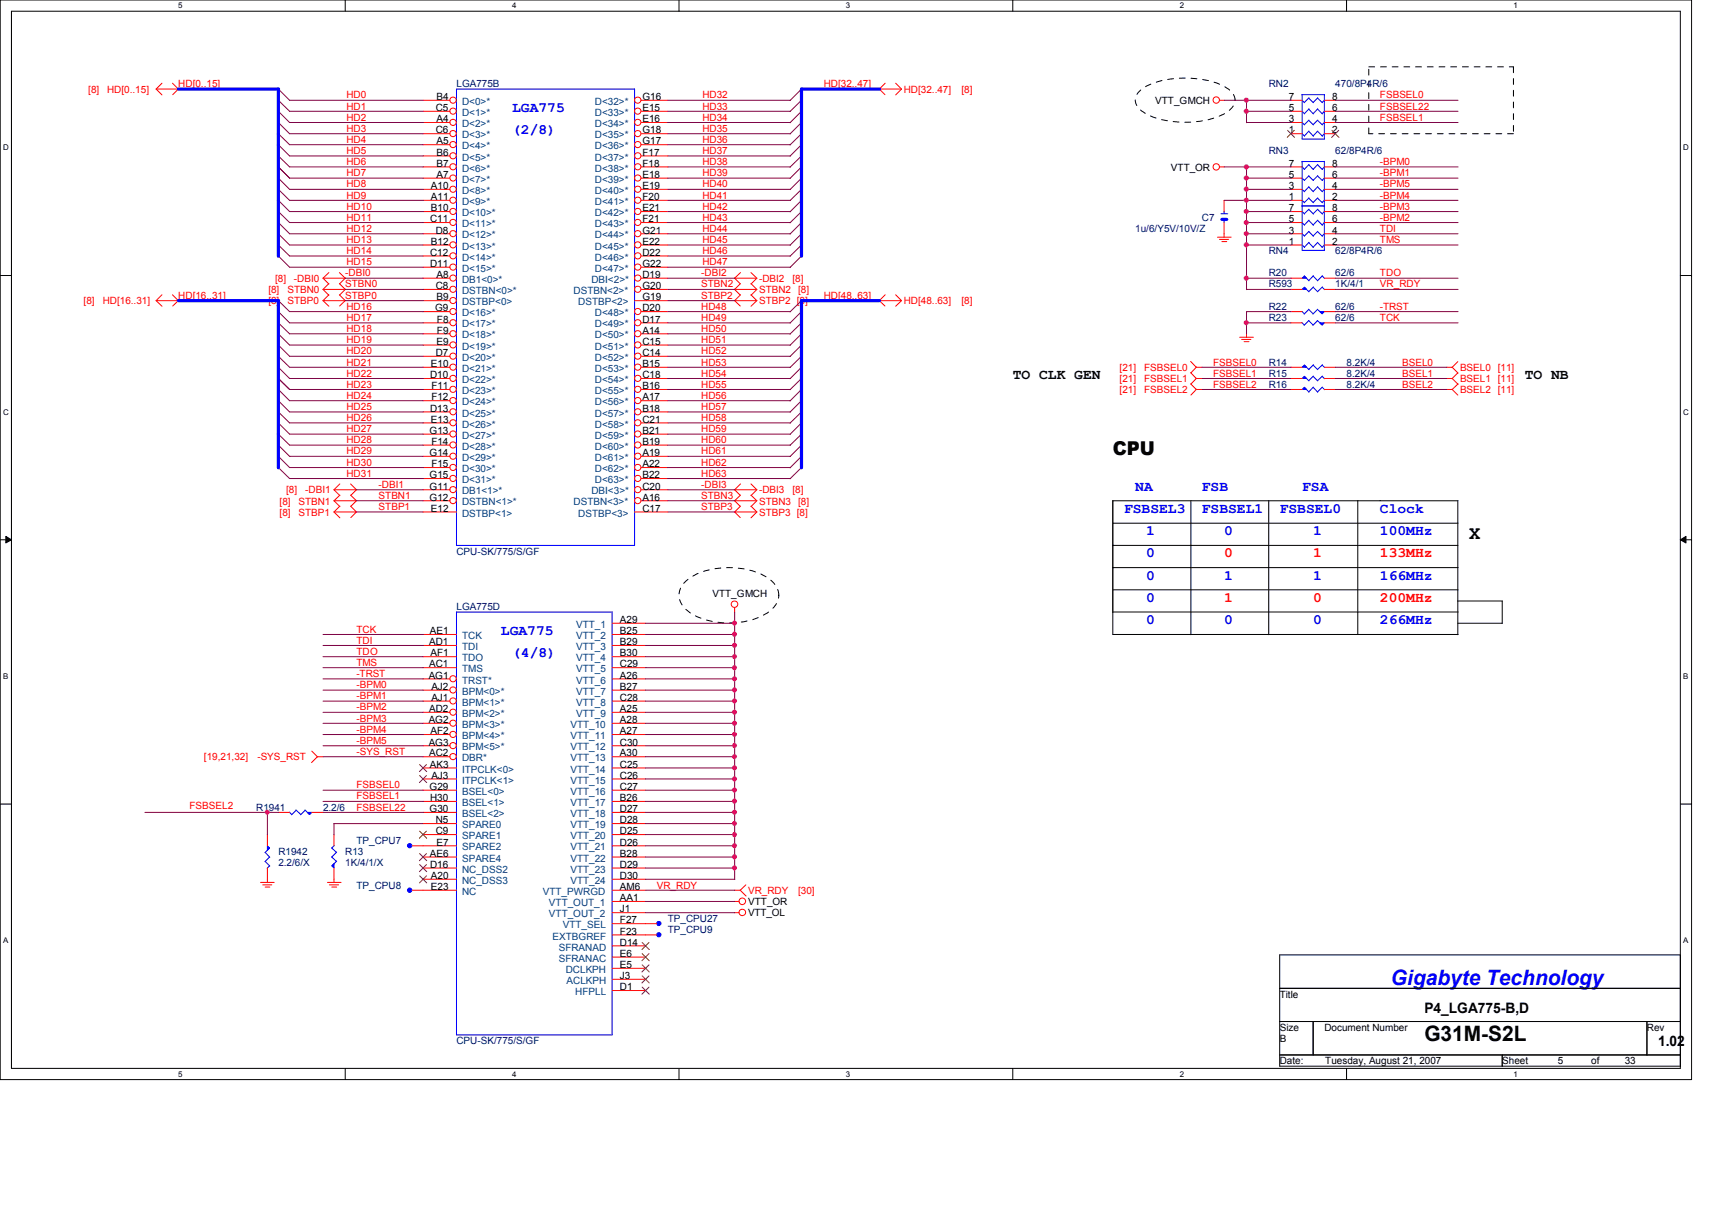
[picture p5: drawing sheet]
<svg xmlns="http://www.w3.org/2000/svg" width="297mm" height="210mm" viewBox="0 0 297 210" stroke-linecap="round" stroke-linejoin="round" font-family="sans-serif">
<defs><g id="words">
<text font-size="3.7" fill="#00f" x="241.3" y="170.9">Gigabyte Technology</text>
<text font-size="3.7" x="247.1" y="180.6">G31M-S2L</text>
<g font-size="3.3">
<text x="193.1" y="79">CPU</text>
<text x="254.9" y="93.5">X</text>
</g>
<g font-size="2.5" fill="#00f">
<text x="88.9" y="23.3">(2/8)</text>
<text x="88.9" y="19.5">LGA775</text>
<text x="195" y="88.9">FSBSEL3</text>
<text x="197" y="85.1">NA</text>
<text x="208.5" y="88.9">FSBSEL1</text>
<text x="208.5" y="85.1">FSB</text>
<text x="222" y="88.9">FSBSEL0</text>
<text x="225.9" y="85.1">FSA</text>
<text x="239.4" y="88.9">Clock</text>
<text x="198.9" y="92.8">1</text>
<text x="212.4" y="92.8">0</text>
<text x="227.8" y="92.8">1</text>
<text x="239.4" y="92.8">100MHz</text>
<text x="198.9" y="96.7">0</text>
<text x="198.9" y="100.5">0</text>
<text x="212.4" y="100.5">1</text>
<text x="227.8" y="100.5">1</text>
<text x="239.4" y="100.5">166MHz</text>
<text x="198.9" y="104.4">0</text>
<text x="86.9" y="110.2">LGA775</text>
<text x="198.9" y="108.2">0</text>
<text x="212.4" y="108.2">0</text>
<text x="227.8" y="108.2">0</text>
<text x="239.4" y="108.2">266MHz</text>
<text x="88.9" y="114">(4/8)</text>
</g>
<g font-size="2.5">
<text x="175.7" y="65.8">TO CLK GEN</text>
<text x="264.5" y="65.8">TO NB</text>
<text x="247.1" y="175.7">P4_LGA775-B,D</text>
<text x="287.7" y="181.5">1.02</text>
</g>
<g font-size="2.5" fill="#f00">
<text x="212.4" y="96.7">0</text>
<text x="227.8" y="96.7">1</text>
<text x="239.4" y="96.7">133MHz</text>
<text x="212.4" y="104.4">1</text>
<text x="227.8" y="104.4">0</text>
<text x="239.4" y="104.4">200MHz</text>
</g>
<g font-size="1.7" fill="#f00">
<text x="15.3" y="16.1">[8]</text>
<text x="18.6" y="16.1">HD[0..15]</text>
<text x="30.9" y="15.2">HD[0..15]</text>
<text x="60.1" y="17.1">HD0</text>
<text x="121.9" y="17.1">HD32</text>
<text x="142.9" y="15.2">HD[32..47]</text>
<text x="156.8" y="16.1">HD[32..47]</text>
<text x="166.8" y="16.1">[8]</text>
<text x="239.4" y="17.1">FSBSEL0</text>
<text x="60.1" y="19">HD1</text>
<text x="60.1" y="20.9">HD2</text>
<text x="60.1" y="22.9">HD3</text>
<text x="121.9" y="20.9">HD34</text>
<text x="121.9" y="22.9">HD35</text>
<text x="121.9" y="19">HD33</text>
<text x="239.4" y="19">FSBSEL22</text>
<text x="239.4" y="20.9">FSBSEL1</text>
<text x="60.1" y="26.7">HD5</text>
<text x="60.1" y="28.7">HD6</text>
<text x="60.1" y="24.8">HD4</text>
<text x="121.9" y="24.8">HD36</text>
<text x="121.9" y="26.7">HD37</text>
<text x="121.9" y="28.7">HD38</text>
<text x="239.4" y="28.7">-BPM0</text>
<text x="60.1" y="30.6">HD7</text>
<text x="60.1" y="34.5">HD9</text>
<text x="60.1" y="32.5">HD8</text>
<text x="121.9" y="32.5">HD40</text>
<text x="121.9" y="34.5">HD41</text>
<text x="121.9" y="30.6">HD39</text>
<text x="239.4" y="30.6">-BPM1</text>
<text x="239.4" y="32.5">-BPM5</text>
<text x="239.4" y="34.5">-BPM4</text>
<text x="60.1" y="38.3">HD11</text>
<text x="60.1" y="40.2">HD12</text>
<text x="60.1" y="36.4">HD10</text>
<text x="121.9" y="36.4">HD42</text>
<text x="121.9" y="40.2">HD44</text>
<text x="121.9" y="38.3">HD43</text>
<text x="239.4" y="40.2">TDI</text>
<text x="239.4" y="38.3">-BPM2</text>
<text x="239.4" y="36.4">-BPM3</text>
<text x="59.9" y="48">-DBI0</text>
<text x="60.1" y="46">HD15</text>
<text x="60.1" y="44.1">HD14</text>
<text x="60.1" y="42.2">HD13</text>
<text x="121.7" y="48">-DBI2</text>
<text x="121.9" y="46">HD47</text>
<text x="121.9" y="42.2">HD45</text>
<text x="121.9" y="44.1">HD46</text>
<text x="239.4" y="42.2">TMS</text>
<text x="239.4" y="48">TDO</text>
<text x="14.5" y="52.8">[8]</text>
<text x="17.8" y="52.8">HD[16..31]</text>
<text x="30.9" y="51.8">HD[16..31]</text>
<text x="46.6" y="50.8">[8]</text>
<text x="46.6" y="52.8">[8]</text>
<text x="47.7" y="48.9">[8]</text>
<text x="49.9" y="50.8">STBN0</text>
<text x="49.9" y="52.8">STBP0</text>
<text x="51" y="48.9">-DBI0</text>
<text x="59.9" y="51.8">STBP0</text>
<text x="59.9" y="49.9">STBN0</text>
<text x="60.1" y="53.8">HD16</text>
<text x="121.7" y="53.8">HD48</text>
<text x="121.7" y="51.8">STBP2</text>
<text x="121.7" y="49.9">STBN2</text>
<text x="131.7" y="48.9">-DBI2</text>
<text x="131.7" y="50.8">STBN2 [8]</text>
<text x="131.7" y="52.8">STBP2 [8]</text>
<text x="137.5" y="48.9">[8]</text>
<text x="142.9" y="51.8">HD[48..63]</text>
<text x="156.8" y="52.8">HD[48..63]</text>
<text x="166.8" y="52.8">[8]</text>
<text x="239.4" y="53.8">-TRST</text>
<text x="239.4" y="49.9">VR_RDY</text>
<text x="60.1" y="55.7">HD17</text>
<text x="60.1" y="59.5">HD19</text>
<text x="60.1" y="57.6">HD18</text>
<text x="121.7" y="55.7">HD49</text>
<text x="121.7" y="59.5">HD51</text>
<text x="121.7" y="57.6">HD50</text>
<text x="239.4" y="55.7">TCK</text>
<text x="60.1" y="63.4">HD21</text>
<text x="60.1" y="65.3">HD22</text>
<text x="60.1" y="61.5">HD20</text>
<text x="121.7" y="61.5">HD52</text>
<text x="121.7" y="63.4">HD53</text>
<text x="121.7" y="65.3">HD54</text>
<text x="194.3" y="64.3">[21]</text>
<text x="198.5" y="64.3">FSBSEL0</text>
<text x="210.5" y="65.3">FSBSEL1</text>
<text x="210.5" y="63.4">FSBSEL0</text>
<text x="243.3" y="63.4">BSEL0</text>
<text x="243.3" y="65.3">BSEL1</text>
<text x="253.3" y="64.3">BSEL0 [11]</text>
<text x="60.1" y="69.2">HD24</text>
<text x="60.1" y="67.3">HD23</text>
<text x="60.1" y="71.1">HD25</text>
<text x="121.7" y="71.1">HD57</text>
<text x="121.7" y="69.2">HD56</text>
<text x="121.7" y="67.3">HD55</text>
<text x="194.3" y="66.3">[21]</text>
<text x="194.3" y="68.2">[21]</text>
<text x="198.5" y="66.3">FSBSEL1</text>
<text x="198.5" y="68.2">FSBSEL2</text>
<text x="210.5" y="67.3">FSBSEL2</text>
<text x="243.3" y="67.3">BSEL2</text>
<text x="253.3" y="66.3">BSEL1 [11]</text>
<text x="253.3" y="68.2">BSEL2 [11]</text>
<text x="60.1" y="73.1">HD26</text>
<text x="60.1" y="76.9">HD28</text>
<text x="60.1" y="75">HD27</text>
<text x="121.7" y="75">HD59</text>
<text x="121.7" y="73.1">HD58</text>
<text x="121.7" y="76.9">HD60</text>
<text x="60.1" y="82.7">HD31</text>
<text x="60.1" y="78.8">HD29</text>
<text x="60.1" y="80.8">HD30</text>
<text x="121.7" y="78.8">HD61</text>
<text x="121.7" y="80.8">HD62</text>
<text x="121.7" y="82.7">HD63</text>
<text x="48.5" y="87.5">[8]</text>
<text x="48.5" y="89.4">[8]</text>
<text x="49.7" y="85.6">[8]</text>
<text x="51.8" y="87.5">STBN1</text>
<text x="51.8" y="89.4">STBP1</text>
<text x="53" y="85.6">-DBI1</text>
<text x="65.7" y="86.6">STBN1</text>
<text x="65.7" y="84.6">-DBI1</text>
<text x="65.7" y="88.5">STBP1</text>
<text x="121.7" y="84.6">-DBI3</text>
<text x="121.7" y="88.5">STBP3</text>
<text x="121.7" y="86.6">STBN3</text>
<text x="131.7" y="89.4">STBP3 [8]</text>
<text x="131.7" y="87.5">STBN3 [8]</text>
<text x="131.7" y="85.6">-DBI3</text>
<text x="137.5" y="85.6">[8]</text>
<text x="61.8" y="109.7">TCK</text>
<text x="61.8" y="111.7">TDI</text>
<text x="61.8" y="113.6">TDO</text>
<text x="61.8" y="119.4">-BPM0</text>
<text x="61.8" y="117.4">-TRST</text>
<text x="61.8" y="115.5">TMS</text>
<text x="61.8" y="123.2">-BPM2</text>
<text x="61.8" y="125.2">-BPM3</text>
<text x="61.8" y="121.3">-BPM1</text>
<text x="35.4" y="131.9">[19,21,32]</text>
<text x="44.7" y="131.9">-SYS_RST</text>
<text x="61.8" y="129">-BPM5</text>
<text x="61.8" y="131">-SYS_RST</text>
<text x="61.8" y="127.1">-BPM4</text>
<text x="61.8" y="136.7">FSBSEL0</text>
<text x="32.9" y="140.4">FSBSEL2</text>
<text x="61.8" y="138.7">FSBSEL1</text>
<text x="61.8" y="140.6">FSBSEL22</text>
<text x="114" y="154.1">VR_RDY</text>
<text x="129.8" y="155.1">VR_RDY</text>
<text x="138.5" y="155.1">[30]</text>
</g>
<g font-size="1.7">
<text x="75.7" y="17.4">B4</text>
<text x="111.5" y="17.4">G16</text>
<text x="223.6" y="17.4">7</text>
<text x="231.1" y="17.4">8</text>
<text x="75.6" y="19.3">C5</text>
<text x="75.6" y="23.2">C6</text>
<text x="75.7" y="21.2">A4</text>
<text x="111.5" y="19.3">E15</text>
<text x="111.5" y="21.2">E16</text>
<text x="111.5" y="23.2">G18</text>
<text x="200.4" y="18">VTT_GMCH</text>
<text x="223.6" y="23.2">1</text>
<text x="223.6" y="21.2">3</text>
<text x="223.6" y="19.3">5</text>
<text x="231.1" y="23.2">2</text>
<text x="231.1" y="21.2">4</text>
<text x="231.1" y="19.3">6</text>
<text x="75.7" y="25.1">A5</text>
<text x="75.7" y="27">B6</text>
<text x="75.7" y="28.9">B7</text>
<text x="111.5" y="25.1">G17</text>
<text x="111.5" y="27">F17</text>
<text x="111.5" y="28.9">F18</text>
<text x="203.2" y="29.6">VTT_OR</text>
<text x="223.6" y="28.9">7</text>
<text x="231.1" y="28.9">8</text>
<text x="74.8" y="32.8">A10</text>
<text x="74.8" y="34.7">A11</text>
<text x="75.7" y="30.9">A7</text>
<text x="111.5" y="30.9">E18</text>
<text x="111.5" y="32.8">E19</text>
<text x="111.5" y="34.7">F20</text>
<text x="223.6" y="34.7">1</text>
<text x="223.6" y="32.8">3</text>
<text x="223.6" y="30.9">5</text>
<text x="231.1" y="34.7">2</text>
<text x="231.1" y="32.8">4</text>
<text x="231.1" y="30.9">6</text>
<text x="74.6" y="38.6">C11</text>
<text x="74.8" y="36.7">B10</text>
<text x="75.6" y="40.5">D8</text>
<text x="111.5" y="36.7">E21</text>
<text x="111.5" y="38.6">F21</text>
<text x="111.5" y="40.5">G21</text>
<text x="223.6" y="40.5">3</text>
<text x="223.6" y="38.6">5</text>
<text x="223.6" y="36.7">7</text>
<text x="231.1" y="40.5">4</text>
<text x="231.1" y="38.6">6</text>
<text x="231.1" y="36.7">8</text>
<text x="74.6" y="44.4">C12</text>
<text x="74.6" y="46.3">D11</text>
<text x="74.8" y="42.5">B12</text>
<text x="111.5" y="42.5">E22</text>
<text x="111.5" y="44.4">D22</text>
<text x="111.5" y="46.3">G22</text>
<text x="223.6" y="42.5">1</text>
<text x="231.1" y="42.5">2</text>
<text x="75.6" y="50.2">C8</text>
<text x="75.7" y="48.2">A8</text>
<text x="75.7" y="52.1">B9</text>
<text x="111.5" y="48.2">D19</text>
<text x="111.5" y="50.2">G20</text>
<text x="111.5" y="52.1">G19</text>
<text x="75.5" y="54">G9</text>
<text x="75.7" y="59.8">E9</text>
<text x="75.8" y="56">F8</text>
<text x="75.8" y="57.9">F9</text>
<text x="111.5" y="54">D20</text>
<text x="111.5" y="56">D17</text>
<text x="111.5" y="57.9">A14</text>
<text x="111.5" y="59.8">C15</text>
<text x="74.6" y="65.6">D10</text>
<text x="74.8" y="63.7">E10</text>
<text x="75.6" y="61.8">D7</text>
<text x="111.5" y="61.8">C14</text>
<text x="111.5" y="63.7">B15</text>
<text x="111.5" y="65.6">C18</text>
<text x="74.6" y="71.4">D13</text>
<text x="74.8" y="67.5">F11</text>
<text x="74.8" y="69.5">F12</text>
<text x="111.5" y="67.5">B16</text>
<text x="111.5" y="69.5">A17</text>
<text x="111.5" y="71.4">B18</text>
<text x="74.5" y="75.3">G13</text>
<text x="74.8" y="73.3">E13</text>
<text x="74.8" y="77.2">F14</text>
<text x="111.5" y="73.3">C21</text>
<text x="111.5" y="75.3">B21</text>
<text x="111.5" y="77.2">B19</text>
<text x="74.5" y="79.1">G14</text>
<text x="74.5" y="83">G15</text>
<text x="74.8" y="81.1">F15</text>
<text x="111.5" y="79.1">A19</text>
<text x="111.5" y="81.1">A22</text>
<text x="111.5" y="83">B22</text>
<text x="74.5" y="84.9">G11</text>
<text x="74.5" y="86.8">G12</text>
<text x="74.8" y="88.8">E12</text>
<text x="111.5" y="84.9">C20</text>
<text x="111.5" y="86.8">A16</text>
<text x="111.5" y="88.8">C17</text>
<text x="123.6" y="103.5">VTT_GMCH</text>
<text x="74.5" y="111.9">AD1</text>
<text x="74.6" y="110">AE1</text>
<text x="74.7" y="113.9">AF1</text>
<text x="107.6" y="108.1">A29</text>
<text x="107.6" y="110">B25</text>
<text x="107.6" y="111.9">B29</text>
<text x="107.6" y="113.9">B30</text>
<text x="74.4" y="117.7">AG1</text>
<text x="74.5" y="115.8">AC1</text>
<text x="74.8" y="119.7">AJ2</text>
<text x="107.6" y="115.8">C29</text>
<text x="107.6" y="117.7">A26</text>
<text x="107.6" y="119.7">B27</text>
<text x="74.4" y="125.4">AG2</text>
<text x="74.5" y="123.5">AD2</text>
<text x="74.8" y="121.6">AJ1</text>
<text x="107.6" y="121.6">C28</text>
<text x="107.6" y="123.5">A25</text>
<text x="107.6" y="125.4">A28</text>
<text x="74.4" y="129.3">AG3</text>
<text x="74.5" y="131.2">AC2</text>
<text x="74.7" y="127.4">AF2</text>
<text x="107.6" y="127.4">A27</text>
<text x="107.6" y="129.3">C30</text>
<text x="107.6" y="131.2">A30</text>
<text x="74.5" y="137">G29</text>
<text x="74.6" y="133.2">AK3</text>
<text x="74.8" y="135.1">AJ3</text>
<text x="107.6" y="133.2">C25</text>
<text x="107.6" y="135.1">C26</text>
<text x="107.6" y="137">C27</text>
<text x="74.5" y="140.9">G30</text>
<text x="74.6" y="139">H30</text>
<text x="75.6" y="142.8">N5</text>
<text x="107.6" y="139">B26</text>
<text x="107.6" y="140.9">D27</text>
<text x="107.6" y="142.8">D28</text>
<text x="74.6" y="148.6">AE6</text>
<text x="75.6" y="144.7">C9</text>
<text x="75.7" y="146.7">E7</text>
<text x="107.6" y="144.7">D25</text>
<text x="107.6" y="146.7">D26</text>
<text x="107.6" y="148.6">B28</text>
<text x="74.6" y="150.5">D16</text>
<text x="74.8" y="152.5">A20</text>
<text x="74.8" y="154.4">E23</text>
<text x="107.6" y="150.5">D29</text>
<text x="107.6" y="152.5">D30</text>
<text x="107.6" y="154.4">AM6</text>
<text x="107.6" y="156.3">AA1</text>
<text x="107.6" y="158.3">J1</text>
<text x="107.6" y="160.2">F27</text>
<text x="129.8" y="157">VTT_OR</text>
<text x="129.8" y="159">VTT_OL</text>
<text x="107.6" y="162.1">F23</text>
<text x="107.6" y="164">D14</text>
<text x="107.6" y="166">E6</text>
<text x="107.6" y="167.9">E5</text>
<text x="107.6" y="169.8">J3</text>
<text x="107.6" y="171.8">D1</text>
<text x="222" y="173.1">Title</text>
<text x="222" y="178.8">Size</text>
<text x="229.8" y="178.8">Document Number</text>
<text x="285.7" y="178.8">Rev</text>
<text x="222" y="184.6">Date:</text>
<text x="222" y="180.8">B</text>
<text x="230" y="184.6">Tuesday, August 21, 2007</text>
<text x="260.6" y="184.6">Sheet</text>
<text x="270.3" y="184.6">5</text>
<text x="276.1" y="184.6">of</text>
<text x="281.9" y="184.6">33</text>
</g>
<g font-size="1.7" fill="#000080">
<text x="79.2" y="15.2">LGA775B</text>
<text x="220.1" y="15.2">RN2</text>
<text x="231.7" y="15.2">470/8P4R/6</text>
<text x="220.1" y="26.7">RN3</text>
<text x="231.7" y="26.7">62/8P4R/6</text>
<text x="197" y="40.2">1u/6/Y5V/10V/Z</text>
<text x="208.5" y="38.3">C7</text>
<text x="220.1" y="44.1">RN4</text>
<text x="220.1" y="48">R20</text>
<text x="231.7" y="44.1">62/8P4R/6</text>
<text x="231.7" y="48">62/6</text>
<text x="220.1" y="49.9">R593</text>
<text x="220.1" y="53.8">R22</text>
<text x="231.7" y="49.9">1K/4/1</text>
<text x="231.7" y="53.8">62/6</text>
<text x="220.1" y="55.7">R23</text>
<text x="231.7" y="55.7">62/6</text>
<text x="220.1" y="63.4">R14</text>
<text x="220.1" y="65.3">R15</text>
<text x="233.6" y="63.4">8.2K/4</text>
<text x="233.6" y="65.3">8.2K/4</text>
<text x="220.1" y="67.3">R16</text>
<text x="233.6" y="67.3">8.2K/4</text>
<text x="79.2" y="96.2">CPU-SK/775/S/GF</text>
<text x="79.2" y="105.9">LGA775D</text>
<text x="44.4" y="140.6">R1941</text>
<text x="56" y="140.6">2.2/6</text>
<text x="48.3" y="148.3">R1942</text>
<text x="59.9" y="148.3">R13</text>
<text x="61.8" y="146.4">TP_CPU7</text>
<text x="48.3" y="150.3">2.2/6/X</text>
<text x="59.9" y="150.3">1K/4/1/X</text>
<text x="61.8" y="154.1">TP_CPU8</text>
<text x="115.9" y="161.8">TP_CPU9</text>
<text x="115.9" y="159.9">TP_CPU27</text>
<text x="79.2" y="181.1">CPU-SK/775/S/GF</text>
</g>
<g font-size="1.7" fill="#004080">
<text x="80.2" y="18.2">D&lt;0&gt;*</text>
<text x="80.2" y="20.1">D&lt;1&gt;*</text>
<text x="80.2" y="22.1">D&lt;2&gt;*</text>
<text x="103.2" y="18.2">D&lt;32&gt;*</text>
<text x="103.2" y="20.1">D&lt;33&gt;*</text>
<text x="103.2" y="22.1">D&lt;34&gt;*</text>
<text x="80.2" y="24">D&lt;3&gt;*</text>
<text x="80.2" y="25.9">D&lt;4&gt;*</text>
<text x="80.2" y="27.9">D&lt;5&gt;*</text>
<text x="80.2" y="29.8">D&lt;6&gt;*</text>
<text x="103.2" y="24">D&lt;35&gt;*</text>
<text x="103.2" y="25.9">D&lt;36&gt;*</text>
<text x="103.2" y="27.9">D&lt;37&gt;*</text>
<text x="103.2" y="29.8">D&lt;38&gt;*</text>
<text x="80.2" y="31.7">D&lt;7&gt;*</text>
<text x="80.2" y="33.7">D&lt;8&gt;*</text>
<text x="80.2" y="35.6">D&lt;9&gt;*</text>
<text x="103.2" y="31.7">D&lt;39&gt;*</text>
<text x="103.2" y="33.7">D&lt;40&gt;*</text>
<text x="103.2" y="35.6">D&lt;41&gt;*</text>
<text x="80.2" y="37.5">D&lt;10&gt;*</text>
<text x="80.2" y="39.4">D&lt;11&gt;*</text>
<text x="80.2" y="41.4">D&lt;12&gt;*</text>
<text x="103.2" y="37.5">D&lt;42&gt;*</text>
<text x="103.2" y="39.4">D&lt;43&gt;*</text>
<text x="103.2" y="41.4">D&lt;44&gt;*</text>
<text x="80.2" y="43.3">D&lt;13&gt;*</text>
<text x="80.2" y="45.2">D&lt;14&gt;*</text>
<text x="80.2" y="47.2">D&lt;15&gt;*</text>
<text x="103.2" y="43.3">D&lt;45&gt;*</text>
<text x="103.2" y="45.2">D&lt;46&gt;*</text>
<text x="103.2" y="47.2">D&lt;47&gt;*</text>
<text x="80.2" y="49.1">DB1&lt;0&gt;*</text>
<text x="80.2" y="51">DSTBN&lt;0&gt;*</text>
<text x="80.2" y="53">DSTBP&lt;0&gt;</text>
<text x="99.5" y="51">DSTBN&lt;2&gt;*</text>
<text x="100.3" y="53">DSTBP&lt;2&gt;</text>
<text x="102.6" y="49.1">DBI&lt;2&gt;*</text>
<text x="80.2" y="54.9">D&lt;16&gt;*</text>
<text x="80.2" y="56.8">D&lt;17&gt;*</text>
<text x="80.2" y="58.7">D&lt;18&gt;*</text>
<text x="103.2" y="54.9">D&lt;48&gt;*</text>
<text x="103.2" y="56.8">D&lt;49&gt;*</text>
<text x="103.2" y="58.7">D&lt;50&gt;*</text>
<text x="80.2" y="60.7">D&lt;19&gt;*</text>
<text x="80.2" y="62.6">D&lt;20&gt;*</text>
<text x="80.2" y="64.5">D&lt;21&gt;*</text>
<text x="103.2" y="60.7">D&lt;51&gt;*</text>
<text x="103.2" y="62.6">D&lt;52&gt;*</text>
<text x="103.2" y="64.5">D&lt;53&gt;*</text>
<text x="80.2" y="66.5">D&lt;22&gt;*</text>
<text x="80.2" y="68.4">D&lt;23&gt;*</text>
<text x="80.2" y="70.3">D&lt;24&gt;*</text>
<text x="103.2" y="66.5">D&lt;54&gt;*</text>
<text x="103.2" y="68.4">D&lt;55&gt;*</text>
<text x="103.2" y="70.3">D&lt;56&gt;*</text>
<text x="80.2" y="72.3">D&lt;25&gt;*</text>
<text x="80.2" y="74.2">D&lt;26&gt;*</text>
<text x="80.2" y="76.1">D&lt;27&gt;*</text>
<text x="103.2" y="72.3">D&lt;57&gt;*</text>
<text x="103.2" y="74.2">D&lt;58&gt;*</text>
<text x="103.2" y="76.1">D&lt;59&gt;*</text>
<text x="80.2" y="78">D&lt;28&gt;*</text>
<text x="80.2" y="80">D&lt;29&gt;*</text>
<text x="80.2" y="81.9">D&lt;30&gt;*</text>
<text x="80.2" y="83.8">D&lt;31&gt;*</text>
<text x="103.2" y="78">D&lt;60&gt;*</text>
<text x="103.2" y="80">D&lt;61&gt;*</text>
<text x="103.2" y="81.9">D&lt;62&gt;*</text>
<text x="103.2" y="83.8">D&lt;63&gt;*</text>
<text x="80.2" y="85.8">DB1&lt;1&gt;*</text>
<text x="80.2" y="87.7">DSTBN&lt;1&gt;*</text>
<text x="80.2" y="89.6">DSTBP&lt;1&gt;</text>
<text x="99.5" y="87.7">DSTBN&lt;3&gt;*</text>
<text x="100.3" y="89.6">DSTBP&lt;3&gt;</text>
<text x="102.6" y="85.8">DBI&lt;3&gt;*</text>
<text x="80.2" y="110.9">TCK</text>
<text x="80.2" y="112.8">TDI</text>
<text x="99.9" y="108.9">VTT_1</text>
<text x="99.9" y="110.9">VTT_2</text>
<text x="99.9" y="112.8">VTT_3</text>
<text x="80.2" y="114.7">TDO</text>
<text x="80.2" y="116.6">TMS</text>
<text x="80.2" y="118.6">TRST*</text>
<text x="99.9" y="114.7">VTT_4</text>
<text x="99.9" y="116.6">VTT_5</text>
<text x="99.9" y="118.6">VTT_6</text>
<text x="80.2" y="120.5">BPM&lt;0&gt;*</text>
<text x="80.2" y="122.4">BPM&lt;1&gt;*</text>
<text x="80.2" y="124.4">BPM&lt;2&gt;*</text>
<text x="99.9" y="120.5">VTT_7</text>
<text x="99.9" y="122.4">VTT_8</text>
<text x="99.9" y="124.4">VTT_9</text>
<text x="80.2" y="126.3">BPM&lt;3&gt;*</text>
<text x="80.2" y="128.2">BPM&lt;4&gt;*</text>
<text x="80.2" y="130.2">BPM&lt;5&gt;*</text>
<text x="99" y="126.3">VTT_10</text>
<text x="99" y="128.2">VTT_11</text>
<text x="99" y="130.2">VTT_12</text>
<text x="80.2" y="132.1">DBR*</text>
<text x="80.2" y="134">ITPCLK&lt;0&gt;</text>
<text x="80.2" y="135.9">ITPCLK&lt;1&gt;</text>
<text x="80.2" y="137.9">BSEL&lt;0&gt;</text>
<text x="99" y="132.1">VTT_13</text>
<text x="99" y="134">VTT_14</text>
<text x="99" y="135.9">VTT_15</text>
<text x="99" y="137.9">VTT_16</text>
<text x="80.2" y="139.8">BSEL&lt;1&gt;</text>
<text x="80.2" y="141.7">BSEL&lt;2&gt;</text>
<text x="80.2" y="143.7">SPARE0</text>
<text x="99" y="139.8">VTT_17</text>
<text x="99" y="141.7">VTT_18</text>
<text x="99" y="143.7">VTT_19</text>
<text x="80.2" y="145.6">SPARE1</text>
<text x="80.2" y="147.5">SPARE2</text>
<text x="80.2" y="149.5">SPARE4</text>
<text x="99" y="145.6">VTT_20</text>
<text x="99" y="147.5">VTT_21</text>
<text x="99" y="149.5">VTT_22</text>
<text x="80.2" y="151.4">NC_DSS2</text>
<text x="80.2" y="153.3">NC_DSS3</text>
<text x="80.2" y="155.2">NC</text>
<text x="94.2" y="155.2">VTT_PWRGD</text>
<text x="99" y="151.4">VTT_23</text>
<text x="99" y="153.3">VTT_24</text>
<text x="95.2" y="157.2">VTT_OUT_1</text>
<text x="95.2" y="159.1">VTT_OUT_2</text>
<text x="97.7" y="161">VTT_SEL</text>
<text x="95.9" y="163">EXTBGREF</text>
<text x="96.9" y="164.9">SFRANAD</text>
<text x="96.9" y="166.8">SFRANAC</text>
<text x="98.2" y="168.8">DCLKPH</text>
<text x="98.3" y="170.7">ACLKPH</text>
<text x="99.8" y="172.6">HFPLL</text>
</g>
<g font-size="1.4">
<text x="30.9" y="1.4">5</text>
<text x="88.9" y="1.4">4</text>
<text x="146.8" y="1.4">3</text>
<text x="204.7" y="1.4">2</text>
<text x="262.6" y="1.4">1</text>
<text x=".5" y="26.1">D</text>
<text x="292.1" y="26.1">D</text>
<text x=".5" y="71.9">C</text>
<text x="292.1" y="71.9">C</text>
<text x=".5" y="117.8">B</text>
<text x="292.1" y="117.8">B</text>
<text x=".5" y="163.6">A</text>
<text x="292.1" y="163.6">A</text>
<text x="30.9" y="186.8">5</text>
<text x="88.9" y="186.8">4</text>
<text x="146.8" y="186.8">3</text>
<text x="204.7" y="186.8">2</text>
<text x="262.6" y="186.8">1</text>
</g>
</g></defs>
<path d="M0 0h293.5v187.3h-293.5zM2 1.9h289.5v183.4h-289.5z" fill="none" stroke="#000" stroke-width=".17"/>
<g fill="#fff">
<path d="M30.9 .2h.8v1.5h-.8z"/>
<path d="M30.9 185.5h.8v1.6h-.8z"/>
</g>
<path d="M59.9 0v1.9M59.9 185.3v2" fill="none" stroke="#000" stroke-width=".17"/>
<g fill="#fff">
<path d="M88.9 .2h.7v1.5h-.7z"/>
<path d="M88.9 185.5h.7v1.6h-.7z"/>
</g>
<path d="M117.8 0v1.9M117.8 185.3v2" fill="none" stroke="#000" stroke-width=".17"/>
<g fill="#fff">
<path d="M146.8 .2h.7v1.5h-.7z"/>
<path d="M146.8 185.5h.7v1.6h-.7z"/>
</g>
<path d="M175.7 0v1.9M175.7 185.3v2" fill="none" stroke="#000" stroke-width=".17"/>
<g fill="#fff">
<path d="M204.7 .2h.7v1.5h-.7z"/>
<path d="M204.7 185.5h.7v1.6h-.7z"/>
</g>
<path d="M233.6 0v1.9M233.6 185.3v2" fill="none" stroke="#000" stroke-width=".17"/>
<g fill="#fff">
<path d="M262.6 .2h.8v1.5h-.8z"/>
<path d="M262.6 185.5h.8v1.6h-.8z"/>
<path d="M.5 24.8h1v1.6h-1z"/>
<path d="M292.1 24.8h.9v1.6h-.9z"/>
<path d="M.5 70.7h1v1.5h-1z"/>
<path d="M292.1 70.7h.9v1.5h-.9z"/>
</g>
<path d="M0 47.8h2M291.5 47.8h2" fill="none" stroke="#000" stroke-width=".17"/>
<g fill="#fff">
<path d="M.5 116.5h.9v1.6h-.9z"/>
<path d="M292.1 116.5h.8v1.6h-.8z"/>
</g>
<path d="M0 93.6h2M1 93l1 .6-1 .6zM291.5 93.6l1-.6v1.2zM291.5 93.6h2" fill="none" stroke="#000" stroke-width=".17"/>
<path d="M1 93l1 .6-1 .6zM291.5 93.6l1-.6v1.2z" fill="#000"/>
<g fill="#fff">
<path d="M.5 162.4h.9v1.5h-.9z"/>
<path d="M292.1 162.4h.8v1.5h-.8z"/>
</g>
<g fill="none" stroke="#000" stroke-width=".17">
<path d="M193.1 98.5h59.9M193.1 90.8h59.9M193.1 94.6h59.9M206.6 86.9v23.2M220.1 86.9v23.2M235.6 86.9v23.2M252.9 86.9v23.2M253 86.9h-59.9v23.2h59.9M193.1 106.2h59.9M193.1 102.3h59.9M252.9 104.3h7.7M252.9 108.1h7.8"/>
<path d="M260.6 104.2v3.9M0 139.5h2M291.5 139.5h2M222 165.6h69.5v19.4h-69.5zM222 171.4h69.5M222 177.2h69.5M227.8 177.2v5.8M285.7 177.2v5.8M222 183h69.5M260.6 183v2"/>
</g>
<path d="M197.9 15.6a13.7 13.7 0 0 1 9-2 11.6 11.6 0 0 1 6.6 2.1 2.02 2.02 0 0 1 0 3.3 12.2 12.2 0 0 1-7.9 2.2 12.1 12.1 0 0 1-7.8-2.2 2.06 2.06 0 0 1 .1-3.4zM237.5 11.6h25.1M262.6 11.6v11.6M237.5 23.2v-11.6M262.6 23.2h-25.1M119.2 100.6a12.5 12.5 0 0 1 9.7-1.9 8.3 8.3 0 0 1 5.9 3.2 3.1 3.1 0 0 1-1.1 4 12.5 12.5 0 0 1-9.8 2 8.2 8.2 0 0 1-5.7-3.3 3.1 3.1 0 0 1 1-4z" fill="none" stroke="#000" stroke-width=".17" stroke-dasharray="1 1 1 1 1 1 1 1"/>
<g fill="none" stroke="#f00" stroke-width=".17">
<path d="M27.1 15.5l1 1M28.1 14.4l-1 1.1M29.9 14.4l1 1.1h-3.8M31 15.4l-1 1M152.5 15.4l1 1M153.6 14.4l-1 1.1h3.8M155.4 14.4l1 1.1M156.4 15.5l-1 1M211.6 17.4h.8M211.6 29h.8M27.1 52.2l1 .9M28.1 51.1l-1 1.1"/>
<path d="M29.9 51.1l1 1.1h-3.8M31 52.1l-1 1M56 48.3l1.1 1M56 50.2l1.1 1M56 52.2l1.1 .9M57.1 47.3l-1.1 1M57.1 49.2l-1.1 1M57.1 51.1l-1.1 1.1M58.9 47.3l1 1h-3.9M58.9 49.2l1 1h-3.9M58.9 51.1l1 1.1h-3.9M59.9 48.2l-1 1"/>
<path d="M59.9 50.2l-1 1M59.9 52.1l-1 1M127.4 48.2l1 1M127.4 50.2l1 1M127.4 52.1l1 1M128.5 47.3l-1 1h3.8M128.5 49.2l-1 1h3.8M128.5 51.1l-1 1.1h3.8M130.3 47.3l1 1M130.3 49.2l1 1M130.3 51.1l1 1.1M131.3 48.3l-1 1"/>
<path d="M131.3 50.2l-1 1M131.3 52.2l-1 .9M152.5 52.1l1 1M153.6 51.1l-1 1.1h3.8M155.4 51.1l1 1.1M156.4 52.2l-1 .9M211.2 41.1h2.4M211.6 41.5h1.6M212 41.9h.8M212.4 40.6v.6M215.1 58.5h2.4M215.4 58.9h1.6"/>
<path d="M215.9 59.3h.8M216.3 57.9v.6M206.6 62.7l1 1M206.6 64.6l1 1.1M206.6 66.6l1 1M207.5 65.7h1M207.5 67.6h1M207.5 63.7h1M207.6 63.7l-1 1M207.6 65.6l-1 1M207.6 67.5l-1 1M251 65.7h1"/>
<path d="M251 67.6h1M251 63.7h1M251.9 67.5l1 1M252 65.7l1 1M252 63.7l1 1M252.9 64.7l-1 1M252.9 62.7l-1 1.1M253 66.6l-1 1M57.9 86.9l1.1 1M57.9 88.8l1.1 1M57.9 85l1.1 1M59 85.9l-1.1 1"/>
<path d="M59 87.8l-1.1 1M59 83.9l-1.1 1.1M60.8 85.9l1 1h-3.9M60.8 87.8l1 1h-3.9M60.8 83.9l1 1.1h-3.9M61.9 86.8l-1 1M61.9 88.8l-1 1M61.9 84.9l-1 1M127.4 88.8l1 1M127.4 84.9l1 1M127.4 86.8l1 1M128.5 85.9l-1 1h3.8"/>
<path d="M128.5 87.8l-1 1h3.8M128.5 83.9l-1 1.1h3.8M130.3 87.8l1 1M130.3 85.9l1 1M130.3 83.9l1 1.1M131.3 85l-1 1M131.3 88.8l-1 1M131.3 86.9l-1 1M127.5 105.4v.8M54.1 130.3l1 1M55 131.3h1M55.1 131.3l-1 1"/>
<path d="M45.2 153.1h2.4M45.6 153.5h1.6M46 153.9h.8M46.4 152.5v.6M56.8 153.1h2.4M57.1 153.5h1.7M57.6 153.9h.8M57.9 152.5v.6M127.4 156.4h.8M127.4 158.3h.8M127.5 154.4h1M128.4 154.4l1.1 1"/>
<path d="M129.4 153.5l-1 1"/>
<circle cx="211" cy="17.4" r=".56"/>
<circle cx="211" cy="29" r=".56"/>
<circle cx="127.4" cy="104.8" r=".56"/>
<circle cx="128.8" cy="156.4" r=".57"/>
<circle cx="128.8" cy="158.3" r=".56"/>
</g>
<path d="M227.8 49.8l.8 .8M227.9 49.8l-.8 .8M229.4 49.8l.4 .4M229.4 49.8l-.8 .8" fill="none" stroke="#00f" stroke-width=".17"/>
<path d="M225.9 50.2l.4-.4 .4 .4z" fill-rule="evenodd" fill="#00f"/>
<g fill="none" stroke="#00f" stroke-width=".17">
<path d="M225.9 16.4h3.9M225.9 19.3l.5 .5M225.9 17.4l.5 .4M225.9 16.4v7.7h3.9M227.1 18.9l.8 .9M227.1 17l.8 .8M227.1 18.9l-.8 .8M227.1 17l-.8 .8M228.6 18.9l.8 .9M228.6 17l.8 .8M228.6 18.9l-.8 .8M228.6 17l-.8 .8"/>
<path d="M229.8 16.4v7.7M229.8 19.3l-.4 .4M229.8 17.4l-.4 .4M225.9 28h3.9M225.9 23.2l.5 .4M225.9 21.3l.5 .4M225.9 28v7.7h3.9M225.9 34.8l.5 .4M225.9 32.8l.5 .5M225.9 30.9l.5 .4M225.9 29l.5 .4M227.1 22.8l.8 .8"/>
<path d="M227.1 20.9l.8 .8M227.1 34.4l.8 .8M227.1 32.4l.8 .9M227.1 30.5l.8 .8M227.1 28.6l.8 .8M227.1 22.7l-.8 .9M227.1 20.8l-.8 .8M227.1 34.3l-.8 .8M227.1 32.4l-.8 .8M227.1 30.5l-.8 .8M227.1 28.5l-.8 .9M228.6 22.8l.8 .8"/>
<path d="M228.6 20.9l.8 .8M228.6 34.4l.8 .8M228.6 32.4l.8 .9M228.6 30.5l.8 .8M228.6 28.6l.8 .8M228.6 22.7l-.8 .9M228.6 20.8l-.8 .8M228.6 34.3l-.8 .8M228.6 32.4l-.8 .8M228.6 30.5l-.8 .8M228.6 28.5l-.8 .9M229.8 28v7.7"/>
<path d="M229.8 23.2l-.4 .4M229.8 21.2l-.4 .4M229.8 34.7l-.4 .4M229.8 32.8l-.4 .4M229.8 30.9l-.4 .4M229.8 28.9l-.4 .5M225.9 50.2l.4-.4 .4 .4zM226.3 49.8l.8 .8M79.2 106.2h27v73.3h-27z"/>
</g>
<g fill="none" stroke="#f00" stroke-width=".17">
<path d="M224 19.3h1.9M224 17.4h1.9M229.8 19.3h1.9M229.8 17.4h1.9M224 23.2h1.9M224 21.3h1.9M224 34.8h1.9M224 32.8h1.9M224 30.9h1.9M224 29h1.9M229.8 23.2h1.9M229.8 21.3h1.9"/>
<path d="M229.8 34.8h1.9M229.8 32.8h1.9M229.8 30.9h1.9M229.8 29h1.9M224 50.2h1.9M229.8 50.2h1.9M73.4 110.1h5.8M73.4 112h5.8M73.4 113.9h5.8M73.4 115.8h5.8M73.4 117.8h4.7M73.4 119.7h4.7"/>
<path d="M106.2 108.1h5.8M106.2 110.1h5.8M106.2 112h5.8M106.2 113.9h5.8M106.2 115.8h5.8M106.2 117.8h5.8M106.2 119.7h5.8M73.4 121.6h4.7M73.4 123.6h4.7M73.4 125.5h4.7M73.4 127.4h4.7M73.4 129.4h4.7"/>
<path d="M73.4 131.3h4.7M73.4 133.2h5.8M73.4 135.1h5.8M73.4 137.1h5.8M73.4 139h5.8M106.2 121.6h5.8M106.2 123.6h5.8M106.2 125.5h5.8M106.2 127.4h5.8M106.2 129.4h5.8M106.2 131.3h5.8M106.2 133.2h5.8"/>
<path d="M106.2 135.1h5.8M106.2 137.1h5.8M106.2 139h5.8M73.4 140.9h5.8M73.4 142.9h5.8M73.4 144.8h5.8M73.4 146.7h5.8M73.4 148.7h5.8M73.4 150.6h5.8M73.4 152.5h5.8M73.4 154.4h5.8M106.2 140.9h5.8"/>
<path d="M106.2 142.9h5.8M106.2 144.8h5.8M106.2 146.7h5.8M106.2 148.7h5.8M106.2 150.6h5.8M106.2 152.5h5.8M106.2 154.4h5.8M106.2 156.4h5.8M106.2 158.3h5.8M106.2 160.2h5.8M106.2 162.2h5.8M106.2 164.1h5.8"/>
<path d="M106.2 166h5.8M106.2 168h5.8M106.2 169.9h5.8M106.2 171.8h5.8"/>
<circle cx="78.6" cy="117.7" r=".55"/>
<circle cx="78.6" cy="119.7" r=".55"/>
<circle cx="78.6" cy="131.2" r=".55"/>
<circle cx="78.6" cy="129.3" r=".55"/>
<circle cx="78.6" cy="127.4" r=".55"/>
<circle cx="78.6" cy="121.6" r=".55"/>
<circle cx="78.6" cy="125.4" r=".55"/>
<circle cx="78.6" cy="123.5" r=".55"/>
</g>
<g fill="none" stroke="#804000" stroke-width=".17">
<path d="M223.4 22.6l1.2 1.2M224.6 22.6l-1.3 1.2M231.1 22.6l1.2 1.2M232.3 22.6l-1.2 1.2M72.8 132.6l1.2 1.3M72.8 134.5l1.2 1.3M74 132.6l-1.2 1.3M74 134.5l-1.2 1.3M72.8 144.2l1.2 1.2M72.8 148.1l1.2 1.2M72.8 150l1.2 1.2M72.8 151.9l1.2 1.3"/>
<path d="M74 144.2l-1.2 1.2M74 148.1l-1.2 1.2M74 150l-1.2 1.2M74 151.9l-1.2 1.3M111.4 163.5l1.2 1.2M111.4 165.4l1.2 1.3M111.4 167.4l1.2 1.2M111.4 169.3l1.2 1.2M111.4 171.2l1.2 1.3M112.6 163.5l-1.2 1.2M112.6 165.4l-1.2 1.3M112.6 167.4l-1.2 1.2"/>
<path d="M112.6 169.3l-1.2 1.2M112.6 171.2l-1.2 1.3"/>
</g>
<circle cx="71.1" cy="154.4" r=".38" fill="#00f"/>
<circle cx="71.1" cy="154.4" r=".38" fill="none" stroke="#00f" stroke-width=".17"/>
<path d="M71.5 154.4h1.9" fill="none" stroke="#f00" stroke-width=".17"/>
<circle cx="114.3" cy="162.2" r=".37" fill="#00f"/>
<g fill="none" stroke="#00f" stroke-width=".17">
<path d="M211.8 37.1h1.2M212.4 36.7v.4M212.4 38v.6M225.9 35.7h3.9M225.9 38.6l.5 .5M225.9 36.7l.5 .4M225.9 35.7v7.7h3.9M227.1 38.2l.8 .9M227.1 36.3l.8 .8M227.1 38.2l-.8 .8M227.1 36.3l-.8 .8M228.6 38.2l.8 .9"/>
<path d="M228.6 36.3l.8 .8M228.6 38.2l-.8 .8M228.6 36.3l-.8 .8M229.8 35.7v7.7M229.8 38.6l-.4 .4M229.8 36.7l-.4 .4M225.9 42.5l.5 .4M225.9 40.6l.5 .4M227.1 42.1l.8 .8M227.1 40.2l.8 .8M227.1 42l-.8 .9M227.1 40.1l-.8 .8"/>
<path d="M228.6 42.1l.8 .8M228.6 40.2l.8 .8M228.6 42l-.8 .9M228.6 40.1l-.8 .8M229.8 42.5l-.4 .4M229.8 40.5l-.4 .4"/>
<circle cx="114.3" cy="162.2" r=".37"/>
</g>
<path d="M212.4 34.8v1.9M212.4 38.6v2M224 38.6h1.9M224 36.7h1.9M229.8 38.6h1.9M229.8 36.7h1.9M224 42.5h1.9M224 40.6h1.9M229.8 42.5h1.9M229.8 40.6h1.9M112 162.2h2" fill="none" stroke="#f00" stroke-width=".17"/>
<path d="M212 38.1h.8" fill="none" stroke="#00f" stroke-width=".55"/>
<circle cx="114.3" cy="160.2" r=".37" fill="#00f"/>
<g fill="none" stroke="#00f" stroke-width=".17">
<path d="M46 147.9l.8 .8M46 149.4l.8 .8M46.8 148.7l-.8 .8M46.8 150.2l-.4 .4"/>
<circle cx="114.3" cy="160.2" r=".37"/>
</g>
<path d="M112 160.2h2" fill="none" stroke="#f00" stroke-width=".17"/>
<path d="M46.4 146.7l.4 .4-.4 .4z" fill-rule="evenodd" fill="#00f"/>
<path d="M225.9 56l.4 .4M227 55.6l.8 .8M227.1 55.6l-.8 .8M228.6 55.6l-.8 .8M46.4 146.7l.4 .4-.4 .4zM46.8 147.1l-.8 .8" fill="none" stroke="#00f" stroke-width=".17"/>
<path d="M46.4 144.8v1.9M46.4 150.6v1.9" fill="none" stroke="#f00" stroke-width=".17"/>
<path d="M229 56h.8l-.4 .4z" fill-rule="evenodd" fill="#00f"/>
<path d="M228.6 55.6l.8 .8M229 56h.8l-.4 .4zM227.8 63.3l.8 .8M227.9 63.3l-.8 .8M229.4 63.3l.4 .5M229.4 63.3l-.8 .8" fill="none" stroke="#00f" stroke-width=".17"/>
<path d="M224 56h1.9M229.8 56h1.9" fill="none" stroke="#f00" stroke-width=".17"/>
<path d="M225.9 63.7l.4-.4 .4 .4z" fill-rule="evenodd" fill="#00f"/>
<path d="M79.2 15.5h30.9v79.1h-30.9zM225.9 63.7l.4-.4 .4 .4zM226.3 63.3l.8 .8M227.8 65.3l.8 .8M227.9 65.2l-.8 .8M229.4 65.3l.4 .4M229.4 65.2l-.8 .8" fill="none" stroke="#00f" stroke-width=".17"/>
<g fill="none" stroke="#f00" stroke-width=".17">
<path d="M73.4 17.4h4.7M73.4 19.3h4.7M111.2 17.4h4.7M111.2 19.3h4.7M73.4 21.3h4.7M73.4 23.2h4.7M73.4 25.1h4.7M73.4 27.1h4.7M73.4 29h4.7M73.4 30.9h4.7M73.4 32.8h4.7M73.4 34.8h4.7"/>
<path d="M73.4 36.7h4.7M73.4 38.6h4.7M111.2 21.3h4.7M111.2 23.2h4.7M111.2 25.1h4.7M111.2 27.1h4.7M111.2 29h4.7M111.2 30.9h4.7M111.2 32.8h4.7M111.2 34.8h4.7M111.2 36.7h4.7M111.2 38.6h4.7"/>
<path d="M73.4 40.6h4.7M73.4 42.5h4.7M73.4 44.4h4.7M73.4 46.4h4.7M73.4 48.3h4.7M73.4 50.2h4.7M73.4 52.2h4.7M73.4 54.1h4.7M73.4 56h4.7M73.4 57.9h4.7M73.4 59.9h4.7M110.1 52.2h5.8"/>
<path d="M111.2 40.6h4.7M111.2 42.5h4.7M111.2 44.4h4.7M111.2 46.4h4.7M111.2 48.3h4.7M111.2 50.2h4.7M111.2 54.1h4.7M111.2 56h4.7M111.2 57.9h4.7M111.2 59.9h4.7M73.4 63.7h4.7M73.4 61.8h4.7"/>
<path d="M73.4 65.7h4.7M73.4 67.6h4.7M73.4 69.5h4.7M73.4 71.5h4.7M73.4 73.4h4.7M73.4 75.3h4.7M73.4 77.2h4.7M73.4 79.2h4.7M111.2 63.7h4.7M111.2 61.8h4.7M111.2 65.7h4.7M111.2 67.6h4.7"/>
<path d="M111.2 69.5h4.7M111.2 71.5h4.7M111.2 73.4h4.7M111.2 75.3h4.7M111.2 77.2h4.7M111.2 79.2h4.7M224 63.7h1.9M229.8 63.7h1.9M73.4 81.1h4.7M73.4 83h4.7M73.4 85h4.7M73.4 86.9h4.7"/>
<path d="M73.4 88.8h5.8M110.1 88.8h5.8M111.2 81.1h4.7M111.2 83h4.7M111.2 85h4.7M111.2 86.9h4.7"/>
<circle cx="78.6" cy="19.3" r=".55"/>
<circle cx="78.6" cy="17.4" r=".55"/>
<circle cx="110.7" cy="19.3" r=".55"/>
<circle cx="110.7" cy="17.4" r=".55"/>
<circle cx="78.6" cy="32.8" r=".55"/>
<circle cx="78.6" cy="36.7" r=".55"/>
<circle cx="78.6" cy="25.1" r=".55"/>
<circle cx="78.6" cy="34.7" r=".55"/>
<circle cx="78.6" cy="27" r=".55"/>
<circle cx="78.6" cy="21.2" r=".55"/>
<circle cx="78.6" cy="23.2" r=".55"/>
<circle cx="78.6" cy="30.9" r=".55"/>
<circle cx="78.6" cy="28.9" r=".55"/>
<circle cx="78.6" cy="38.6" r=".55"/>
<circle cx="110.7" cy="32.8" r=".55"/>
<circle cx="110.7" cy="36.7" r=".55"/>
<circle cx="110.7" cy="25.1" r=".55"/>
<circle cx="110.7" cy="34.7" r=".55"/>
<circle cx="110.7" cy="27" r=".55"/>
<circle cx="110.7" cy="21.2" r=".55"/>
<circle cx="110.7" cy="23.2" r=".55"/>
<circle cx="110.7" cy="30.9" r=".55"/>
<circle cx="110.7" cy="28.9" r=".55"/>
<circle cx="110.7" cy="38.6" r=".55"/>
<circle cx="78.6" cy="40.5" r=".55"/>
<circle cx="78.6" cy="52.1" r=".55"/>
<circle cx="78.6" cy="48.2" r=".55"/>
<circle cx="78.6" cy="44.4" r=".55"/>
<circle cx="78.6" cy="50.2" r=".55"/>
<circle cx="78.6" cy="57.9" r=".55"/>
<circle cx="78.6" cy="56" r=".55"/>
<circle cx="78.6" cy="59.8" r=".55"/>
<circle cx="78.6" cy="54" r=".55"/>
<circle cx="78.6" cy="42.5" r=".55"/>
<circle cx="78.6" cy="46.3" r=".55"/>
<circle cx="110.7" cy="40.5" r=".55"/>
<circle cx="110.7" cy="48.2" r=".55"/>
<circle cx="110.7" cy="44.4" r=".55"/>
<circle cx="110.7" cy="50.2" r=".55"/>
<circle cx="110.7" cy="57.9" r=".55"/>
<circle cx="110.7" cy="56" r=".55"/>
<circle cx="110.7" cy="59.8" r=".55"/>
<circle cx="110.7" cy="54" r=".55"/>
<circle cx="110.7" cy="42.5" r=".55"/>
<circle cx="110.7" cy="46.3" r=".55"/>
<circle cx="78.6" cy="73.3" r=".55"/>
<circle cx="78.6" cy="65.6" r=".55"/>
<circle cx="78.6" cy="77.2" r=".55"/>
<circle cx="78.6" cy="61.8" r=".55"/>
<circle cx="78.6" cy="69.5" r=".55"/>
<circle cx="78.6" cy="71.4" r=".55"/>
<circle cx="78.6" cy="67.5" r=".55"/>
<circle cx="78.6" cy="75.3" r=".55"/>
<circle cx="78.6" cy="63.7" r=".55"/>
<circle cx="78.6" cy="79.1" r=".55"/>
<circle cx="110.7" cy="73.3" r=".55"/>
<circle cx="110.7" cy="65.6" r=".55"/>
<circle cx="110.7" cy="77.2" r=".55"/>
<circle cx="110.7" cy="61.8" r=".55"/>
<circle cx="110.7" cy="69.5" r=".55"/>
<circle cx="110.7" cy="71.4" r=".55"/>
<circle cx="110.7" cy="67.5" r=".55"/>
<circle cx="110.7" cy="75.3" r=".55"/>
<circle cx="110.7" cy="63.7" r=".55"/>
<circle cx="110.7" cy="79.1" r=".55"/>
<circle cx="78.6" cy="84.9" r=".55"/>
<circle cx="78.6" cy="83" r=".55"/>
<circle cx="78.6" cy="81.1" r=".55"/>
<circle cx="78.6" cy="86.8" r=".55"/>
<circle cx="110.7" cy="84.9" r=".55"/>
<circle cx="110.7" cy="83" r=".55"/>
<circle cx="110.7" cy="81.1" r=".55"/>
<circle cx="110.7" cy="86.8" r=".55"/>
</g>
<path d="M225.9 65.7l.4-.4 .4 .4z" fill-rule="evenodd" fill="#00f"/>
<path d="M225.9 65.7l.4-.4 .4 .4zM226.3 65.3l.8 .8M57.5 148.6l.9 .8M57.5 147.1l.9 .8M58 146.7l-.4 .4M58.4 147.8l-.8 .9" fill="none" stroke="#00f" stroke-width=".17"/>
<path d="M224 65.7h1.9M229.8 65.7h1.9" fill="none" stroke="#f00" stroke-width=".17"/>
<path d="M57.9 149.8v.8l-.3-.4z" fill-rule="evenodd" fill="#00f"/>
<path d="M227.8 47.9l.8 .8M227.9 47.8l-.8 .9M229.4 47.9l.4 .4M229.4 47.8l-.8 .9M57.9 149.8v.8l-.3-.4zM58.4 149.4l-.8 .8" fill="none" stroke="#00f" stroke-width=".17"/>
<path d="M57.9 144.8v1.9M57.9 150.6v1.9" fill="none" stroke="#f00" stroke-width=".17"/>
<path d="M225.9 48.3l.4-.4 .4 .4z" fill-rule="evenodd" fill="#00f"/>
<path d="M225.9 48.3l.4-.4 .4 .4zM226.3 47.9l.8 .8M50.2 140.9l.4 .4M51.3 140.5l.9 .8M51.4 140.5l-.8 .9M53 140.5l-.8 .9" fill="none" stroke="#00f" stroke-width=".17"/>
<path d="M224 48.3h1.9M229.8 48.3h1.9" fill="none" stroke="#f00" stroke-width=".17"/>
<path d="M53.3 140.9h.8l-.4 .4z" fill-rule="evenodd" fill="#00f"/>
<path d="M227.8 67.2l.8 .8M227.9 67.1l-.8 .9M229.4 67.2l.4 .4M229.4 67.1l-.8 .9M52.9 140.5l.8 .8M53.3 140.9h.8l-.4 .4z" fill="none" stroke="#00f" stroke-width=".17"/>
<path d="M48.3 140.9h1.9M54.1 140.9h1.9" fill="none" stroke="#f00" stroke-width=".17"/>
<path d="M226.3 67.2l.4 .4h-.8z" fill-rule="evenodd" fill="#00f"/>
<path d="M226.3 67.2l.4 .4h-.8zM226.3 67.2l.8 .8" fill="none" stroke="#00f" stroke-width=".17"/>
<path d="M224 67.6h1.9M229.8 67.6h1.9" fill="none" stroke="#f00" stroke-width=".17"/>
<circle cx="71.1" cy="146.7" r=".37" fill="#00f"/>
<g fill="none" stroke="#00f" stroke-width=".17">
<path d="M225.9 54l.4 .4M227 53.6l.8 .8M227.1 53.7l-.8 .8M228.6 53.7l-.8 .8"/>
<circle cx="71.1" cy="146.7" r=".37"/>
</g>
<path d="M71.5 146.7h1.9" fill="none" stroke="#f00" stroke-width=".17"/>
<path d="M229 54.1h.8l-.4 .3z" fill-rule="evenodd" fill="#00f"/>
<path d="M228.6 53.6l.8 .8M229 54.1h.8l-.4 .3z" fill="none" stroke="#00f" stroke-width=".17"/>
<path d="M224 54.1h1.9M229.8 54.1h1.9" fill="none" stroke="#f00" stroke-width=".17"/>
<g fill="none" stroke="#800040" stroke-width=".17">
<path d="M48.3 15.4l1.9 2h23.2M48.3 17.4l1.9 1.9h23.2M48.3 19.3l1.9 2h23.2M115.9 17.4h21.3M115.9 19.3h21.3M139.1 15.5l-2 1.9M139.1 17.4l-2 1.9M139.1 19.3l-2 2M212.4 17.4h11.6M216.3 19.3h7.7M216.3 17.4v3.9M231.7 17.4h21.3"/>
<path d="M231.7 19.3h21.3M48.3 36.7l1.9 1.9h23.2M48.3 28.9l1.9 2h23.2M48.3 38.6l1.9 2h23.2M48.3 23.2l1.9 1.9h23.2M48.3 27l1.9 2h23.2M48.3 21.2l1.9 2h23.2M48.3 32.8l1.9 2h23.2M48.3 34.7l1.9 2h23.2M48.3 30.9l1.9 1.9h23.2M48.3 25.1l1.9 2h23.2M115.9 30.9h21.3"/>
<path d="M115.9 27.1h21.3M115.9 34.8h21.3M115.9 29h21.3M115.9 38.6h21.3M115.9 32.8h21.3M115.9 25.1h21.3M115.9 36.7h21.3M115.9 21.3h21.3M115.9 23.2h21.3M139.1 23.2l-2 1.9M139.1 21.3l-2 1.9M139.1 25.1l-2 2"/>
<path d="M139.1 27.1l-2 1.9M139.1 29l-2 1.9M139.1 30.9l-2 2M139.1 32.8l-2 2M139.1 34.8l-2 1.9M139.1 38.6l-2 2M139.1 36.7l-2 1.9M212.4 34.8h11.6M212.4 29h11.6M216.3 30.9h7.7M216.3 38.6h7.7M216.3 32.8h7.7"/>
<path d="M216.3 36.7h7.7M216.3 21.3h7.7M216.3 29v21.2M231.7 30.9h21.3M231.7 34.8h21.3M231.7 29h21.3M231.7 38.6h21.3M231.7 32.8h21.3M231.7 36.7h21.3M231.7 21.3h21.3M48.3 40.5l1.9 2h23.2M48.3 42.5l1.9 1.9h23.2"/>
<path d="M48.3 44.4l1.9 2h23.2M48.3 59.8l1.9 2h23.2M48.3 54l1.9 2h23.2M48.3 52.1l1.9 2h23.2M48.3 56l1.9 1.9h23.2M48.3 57.9l1.9 2h23.2M59.9 48.3h13.5M59.9 52.2h13.5M59.9 50.2h13.5M115.9 48.3h11.6M115.9 52.2h11.6M115.9 50.2h11.6"/>
<path d="M115.9 46.4h21.3M115.9 44.4h21.3M115.9 42.5h21.3M115.9 40.6h21.3M115.9 56h21.3M115.9 59.9h21.3M115.9 57.9h21.3M115.9 54.1h21.3M139.1 40.6l-2 1.9M139.1 42.5l-2 1.9M139.1 44.4l-2 2M139.1 52.2l-2 1.9"/>
<path d="M139.1 54.1l-2 1.9M139.1 57.9l-2 2M139.1 59.9l-2 1.9M139.1 56l-2 2M216.3 48.3h7.7M216.3 50.2h7.7M216.3 42.5h7.7M216.3 40.6h7.7M216.3 56h7.7M224 54.1h-7.7v3.9M231.7 48.3h21.3M231.7 50.2h21.3"/>
<path d="M231.7 42.5h21.3M231.7 40.6h21.3M231.7 56h21.3M231.7 54.1h21.3M48.3 77.2l1.9 2h23.2M48.3 63.7l1.9 2h23.2M48.3 75.3l1.9 1.9h23.2M48.3 61.8l1.9 1.9h23.2M48.3 73.3l1.9 2h23.2M48.3 67.5l1.9 2h23.2M48.3 71.4l1.9 2h23.2M48.3 69.5l1.9 2h23.2"/>
<path d="M48.3 65.6l1.9 2h23.2M48.3 79.1l1.9 2h23.2M115.9 73.4h21.3M115.9 69.5h21.3M115.9 63.7h21.3M115.9 77.2h21.3M115.9 67.6h21.3M115.9 65.7h21.3M115.9 75.3h21.3M115.9 71.5h21.3M115.9 61.8h21.3M115.9 79.2h21.3"/>
<path d="M139.1 69.5l-2 2M139.1 63.7l-2 2M139.1 61.8l-2 2M139.1 65.7l-2 1.9M139.1 67.6l-2 2M139.1 73.4l-2 2M139.1 75.3l-2 2M139.1 71.5l-2 1.9M139.1 77.2l-2 2M139.1 79.2l-2 2M208.5 63.7h15.5M208.5 67.6h15.5"/>
<path d="M208.5 65.7h15.5M231.7 63.7h19.3M231.7 67.6h19.3M231.7 65.7h19.3M48.3 81.1l1.9 1.9h23.2M61.8 86.9h11.6M61.8 85h11.6M61.8 88.8h11.6M115.9 83h21.3M115.9 81.1h21.3M115.9 86.9h11.6M115.9 85h11.6"/>
<path d="M115.9 88.8h11.6M139.1 81.1l-2 2M56 110.1h17.4M56 119.7h17.4M56 117.8h17.4M56 115.8h17.4M56 112h17.4M56 113.9h17.4M112 110.1h15.5M112 119.7h15.5M112 117.8h15.5M112 115.8h15.5"/>
<path d="M112 112h15.5M112 113.9h15.5M112 108.1h15.5M127.5 106.2v46.4M56 129.4h17.4M56 125.5h17.4M56 123.6h17.4M56 139h17.4M56 131.3h17.4M56 121.6h17.4M56 137.1h17.4M56 127.4h17.4"/>
<path d="M112 129.4h15.5M112 125.5h15.5M112 123.6h15.5M112 139h15.5M112 131.3h15.5M112 121.6h15.5M112 137.1h15.5M112 127.4h15.5M112 133.2h15.5M112 135.1h15.5M25.1 140.9h23.2M46.4 140.9v3.9"/>
<path d="M56 140.9h17.4M57.9 142.9h15.5M57.9 142.9v1.9M112 146.7h15.5M112 150.6h15.5M112 148.7h15.5M112 152.5h15.5M112 142.9h15.5M112 140.9h15.5M112 144.8h15.5M112 158.3h15.5M112 156.4h15.5"/>
<path d="M112 154.4h15.5"/>
</g>
<path d="M30.9 15.5h17.4M48.3 15.5v28.9M152.6 15.5h-13.5v28.9M30.9 52.2h17.4M48.3 52.2v29M152.6 52.2h-13.5v29" fill="none" stroke="#00f" stroke-width=".55"/>
<circle cx="216.2" cy="30.9" r=".37" fill="#f0f"/>
<circle cx="216.2" cy="30.9" r=".37" fill="none" stroke="#f0f" stroke-width=".17"/>
<circle cx="216.2" cy="34.7" r=".37" fill="#f0f"/>
<circle cx="216.2" cy="34.7" r=".37" fill="none" stroke="#f0f" stroke-width=".17"/>
<circle cx="216.2" cy="40.5" r=".37" fill="#f0f"/>
<circle cx="216.2" cy="40.5" r=".37" fill="none" stroke="#f0f" stroke-width=".17"/>
<circle cx="216.2" cy="56" r=".37" fill="#f0f"/>
<circle cx="216.2" cy="56" r=".37" fill="none" stroke="#f0f" stroke-width=".17"/>
<circle cx="216.2" cy="38.6" r=".38" fill="#f0f"/>
<circle cx="216.2" cy="38.6" r=".38" fill="none" stroke="#f0f" stroke-width=".17"/>
<circle cx="216.2" cy="29" r=".38" fill="#f0f"/>
<circle cx="216.2" cy="29" r=".38" fill="none" stroke="#f0f" stroke-width=".17"/>
<circle cx="216.2" cy="42.5" r=".38" fill="#f0f"/>
<circle cx="216.2" cy="42.5" r=".38" fill="none" stroke="#f0f" stroke-width=".17"/>
<circle cx="216.2" cy="48.3" r=".38" fill="#f0f"/>
<circle cx="216.2" cy="48.3" r=".38" fill="none" stroke="#f0f" stroke-width=".17"/>
<circle cx="216.2" cy="32.8" r=".38" fill="#f0f"/>
<circle cx="216.2" cy="32.8" r=".38" fill="none" stroke="#f0f" stroke-width=".17"/>
<circle cx="127.4" cy="140.9" r=".37" fill="#f0f"/>
<circle cx="127.4" cy="140.9" r=".37" fill="none" stroke="#f0f" stroke-width=".17"/>
<circle cx="127.4" cy="131.2" r=".37" fill="#f0f"/>
<circle cx="127.4" cy="131.2" r=".37" fill="none" stroke="#f0f" stroke-width=".17"/>
<circle cx="127.4" cy="146.7" r=".37" fill="#f0f"/>
<circle cx="127.4" cy="146.7" r=".37" fill="none" stroke="#f0f" stroke-width=".17"/>
<circle cx="127.4" cy="150.6" r=".37" fill="#f0f"/>
<circle cx="127.4" cy="150.6" r=".37" fill="none" stroke="#f0f" stroke-width=".17"/>
<circle cx="127.4" cy="135.1" r=".37" fill="#f0f"/>
<circle cx="127.4" cy="135.1" r=".37" fill="none" stroke="#f0f" stroke-width=".17"/>
<circle cx="127.4" cy="148.6" r=".37" fill="#f0f"/>
<circle cx="127.4" cy="148.6" r=".37" fill="none" stroke="#f0f" stroke-width=".17"/>
<circle cx="127.4" cy="133.2" r=".37" fill="#f0f"/>
<circle cx="127.4" cy="133.2" r=".37" fill="none" stroke="#f0f" stroke-width=".17"/>
<circle cx="127.4" cy="125.5" r=".37" fill="#f0f"/>
<circle cx="127.4" cy="125.5" r=".37" fill="none" stroke="#f0f" stroke-width=".17"/>
<circle cx="127.4" cy="123.5" r=".37" fill="#f0f"/>
<circle cx="127.4" cy="123.5" r=".37" fill="none" stroke="#f0f" stroke-width=".17"/>
<circle cx="127.4" cy="119.7" r=".37" fill="#f0f"/>
<circle cx="127.4" cy="119.7" r=".37" fill="none" stroke="#f0f" stroke-width=".17"/>
<circle cx="127.4" cy="139" r=".37" fill="#f0f"/>
<circle cx="127.4" cy="139" r=".37" fill="none" stroke="#f0f" stroke-width=".17"/>
<circle cx="127.4" cy="117.7" r=".37" fill="#f0f"/>
<circle cx="127.4" cy="117.7" r=".37" fill="none" stroke="#f0f" stroke-width=".17"/>
<circle cx="127.4" cy="121.6" r=".37" fill="#f0f"/>
<circle cx="127.4" cy="121.6" r=".37" fill="none" stroke="#f0f" stroke-width=".17"/>
<circle cx="127.4" cy="110" r=".37" fill="#f0f"/>
<circle cx="127.4" cy="110" r=".37" fill="none" stroke="#f0f" stroke-width=".17"/>
<circle cx="127.4" cy="137" r=".37" fill="#f0f"/>
<circle cx="127.4" cy="137" r=".37" fill="none" stroke="#f0f" stroke-width=".17"/>
<circle cx="127.4" cy="144.8" r=".38" fill="#f0f"/>
<circle cx="127.4" cy="144.8" r=".38" fill="none" stroke="#f0f" stroke-width=".17"/>
<circle cx="127.4" cy="127.4" r=".37" fill="#f0f"/>
<circle cx="127.4" cy="127.4" r=".37" fill="none" stroke="#f0f" stroke-width=".17"/>
<circle cx="127.4" cy="129.3" r=".37" fill="#f0f"/>
<circle cx="127.4" cy="129.3" r=".37" fill="none" stroke="#f0f" stroke-width=".17"/>
<circle cx="127.4" cy="142.8" r=".37" fill="#f0f"/>
<circle cx="127.4" cy="142.8" r=".37" fill="none" stroke="#f0f" stroke-width=".17"/>
<circle cx="127.4" cy="111.9" r=".37" fill="#f0f"/>
<circle cx="127.4" cy="111.9" r=".37" fill="none" stroke="#f0f" stroke-width=".17"/>
<circle cx="127.4" cy="113.9" r=".37" fill="#f0f"/>
<circle cx="127.4" cy="113.9" r=".37" fill="none" stroke="#f0f" stroke-width=".17"/>
<circle cx="127.4" cy="108.1" r=".37" fill="#f0f"/>
<circle cx="127.4" cy="108.1" r=".37" fill="none" stroke="#f0f" stroke-width=".17"/>
<circle cx="127.4" cy="115.8" r=".37" fill="#f0f"/>
<circle cx="127.4" cy="115.8" r=".37" fill="none" stroke="#f0f" stroke-width=".17"/>
<circle cx="216.2" cy="36.7" r=".37" fill="#f0f"/>
<circle cx="216.2" cy="36.7" r=".37" fill="none" stroke="#f0f" stroke-width=".17"/>
<circle cx="216.2" cy="19.3" r=".38" fill="#f0f"/>
<circle cx="216.2" cy="19.3" r=".38" fill="none" stroke="#f0f" stroke-width=".17"/>
<circle cx="216.2" cy="17.4" r=".37" fill="#f0f"/>
<circle cx="216.2" cy="17.4" r=".37" fill="none" stroke="#f0f" stroke-width=".17"/>
<circle cx="46.4" cy="140.9" r=".37" fill="#f0f"/>
<circle cx="46.4" cy="140.9" r=".37" fill="none" stroke="#f0f" stroke-width=".17"/>
<use href="#words"/>
</svg>
